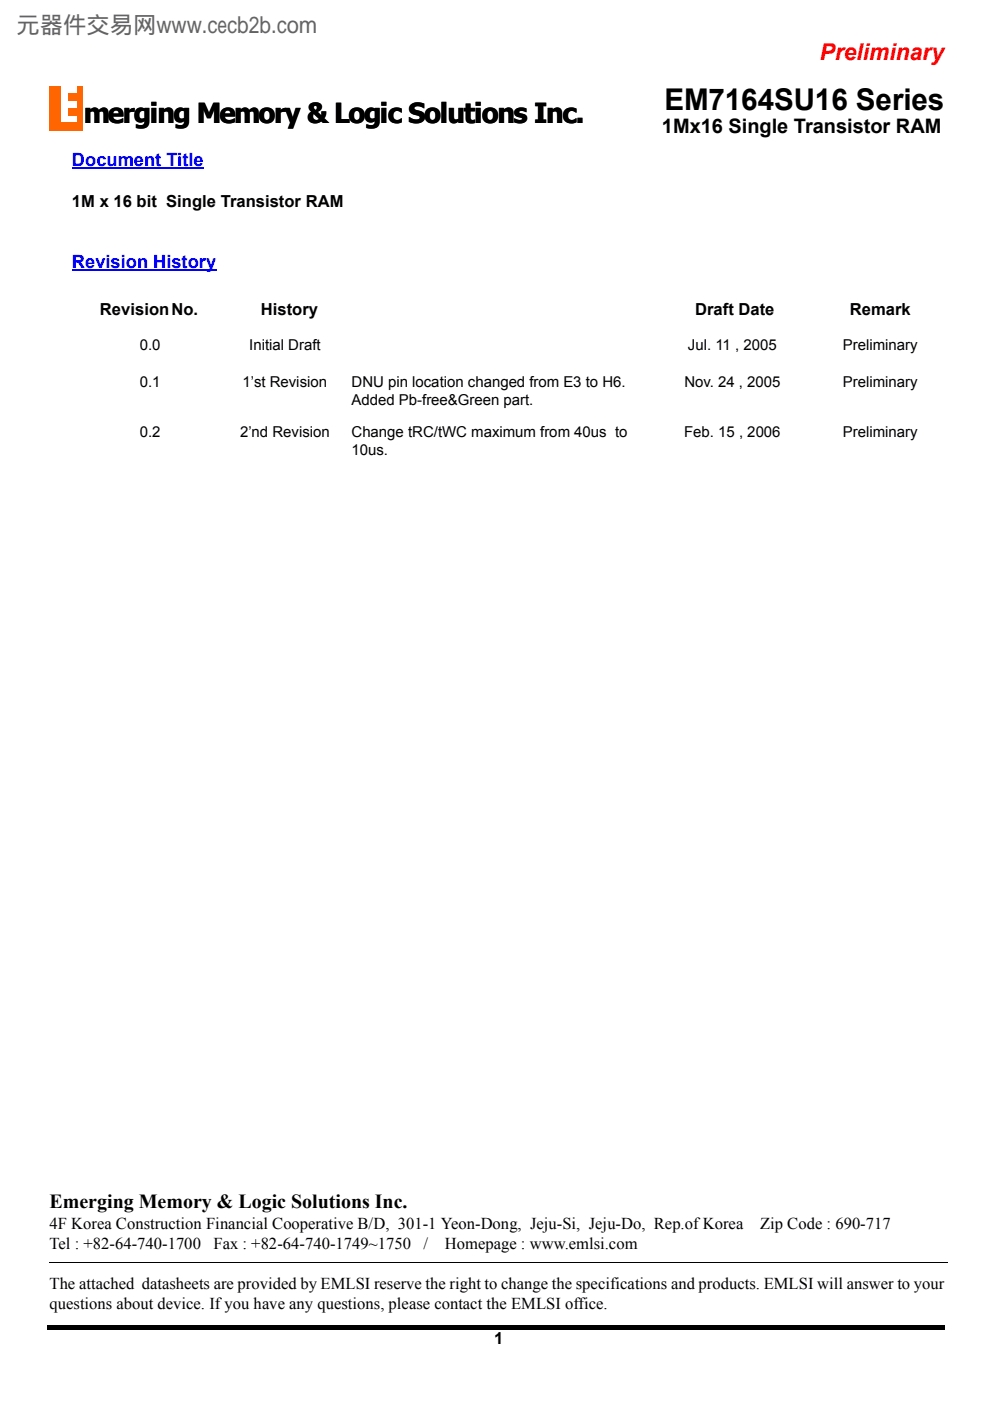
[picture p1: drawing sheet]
<svg xmlns="http://www.w3.org/2000/svg" width="210mm" height="297mm" viewBox="0 0 210 297" stroke-linecap="round" stroke-linejoin="round" font-family="sans-serif">
<defs><g id="words">
<text font-size="6.3" x="140.9" y="23.3">EM7164SU16 Series</text>
<text font-size="5.9" x="17.8" y="26">merging Memory &amp; Logic Solutions Inc.</text>
<text font-size="4.9" fill="#646464" x="3.5" y="7.1">元器件交易网www.cecb2b.com</text>
<text font-size="4.9" fill="#f00" x="173.8" y="12.6">Preliminary</text>
<g font-size="4.2">
<text x="140.4" y="28.3">1Mx16 Single Transistor RAM</text>
<text x="10.5" y="256.1">Emerging Memory &amp; Logic Solutions Inc.</text>
</g>
<g font-size="3.9" fill="#00f">
<text x="15.3" y="35.2">Document Title</text>
<text x="15.3" y="56.7">Revision History</text>
</g>
<g font-size="3.5">
<text x="15.3" y="43.8">1M x 16 bit Single Transistor RAM</text>
<text x="21.2" y="66.7">Revision No.</text>
<text x="55.3" y="66.7">History</text>
<text x="147.4" y="66.7">Draft Date</text>
<text x="180.2" y="66.7">Remark</text>
<text x="10.5" y="260.6">4F Korea Construction Financial Cooperative B/D, 301-1 Yeon-Dong, Jeju-Si, Jeju-Do, Rep.of Korea</text>
<text x="161.1" y="260.6">Zip Code : 690-717</text>
<text x="10.5" y="264.8">Tel : +82-64-740-1700</text>
<text x="45.3" y="264.8">Fax : +82-64-740-1749~1750</text>
<text x="89.8" y="264.8">/</text>
<text x="94.3" y="264.8">Homepage : www.emlsi.com</text>
<text x="10.5" y="273.3">The attached datasheets are provided by EMLSI reserve the right to change the specifications and products. EMLSI will answer to your</text>
<text x="10.5" y="277.5">questions about device. If you have any questions, please contact the EMLSI office.</text>
<text x="104.8" y="285">1</text>
</g>
<g font-size="3.2">
<text x="29.7" y="74.3">0.0</text>
<text x="52.8" y="74.3">Initial Draft</text>
<text x="145.9" y="74.3">Jul. 11 , 2005</text>
<text x="178.7" y="74.3">Preliminary</text>
<text x="29.7" y="82">0.1</text>
<text x="51.4" y="82">1’st Revision</text>
<text x="74.5" y="82">DNU pin location changed from E3 to H6.</text>
<text x="145.1" y="82">Nov. 24 , 2005</text>
<text x="178.7" y="82">Preliminary</text>
<text x="74.5" y="85.9">Added Pb-free&amp;Green part.</text>
<text x="29.7" y="92.6">0.2</text>
<text x="50.9" y="92.6">2’nd Revision</text>
<text x="74.5" y="92.6">Change tRC/tWC maximum from 40us to</text>
<text x="145.1" y="92.6">Feb. 15 , 2006</text>
<text x="178.7" y="92.6">Preliminary</text>
<text x="74.5" y="96.5">10us.</text>
</g>
</g></defs>
<path d="M9.9 281h.6v1h-.6zM10.5 281h189.9v1h-189.9z" fill="#000"/>
<path d="M10.5 18.3h114.3v9.6h-114.3z" fill="#fff"/>
<g fill="#ff6500">
<path d="M10.5 18.3h2.5v9.5h-2.5z"/>
<path d="M11 26h6.5v1.8h-6.5z"/>
<path d="M16.4 18.3h1.1v9.5h-1.1z"/>
<path d="M14.4 22.9h3.1v1.5h-3.1z"/>
<path d="M14.4 19.9h3.1v1.5h-3.1z"/>
</g>
<path d="M15.3 35.6h27.9M15.3 57.1h30.5" fill="none" stroke="#00f" stroke-width=".4"/>
<path d="M10.4 267.5l.1 .2z" fill="#000"/>
<path d="M10.5 267.6h190.6" fill="none" stroke="#000" stroke-width=".21"/>
<use href="#words"/>
</svg>
